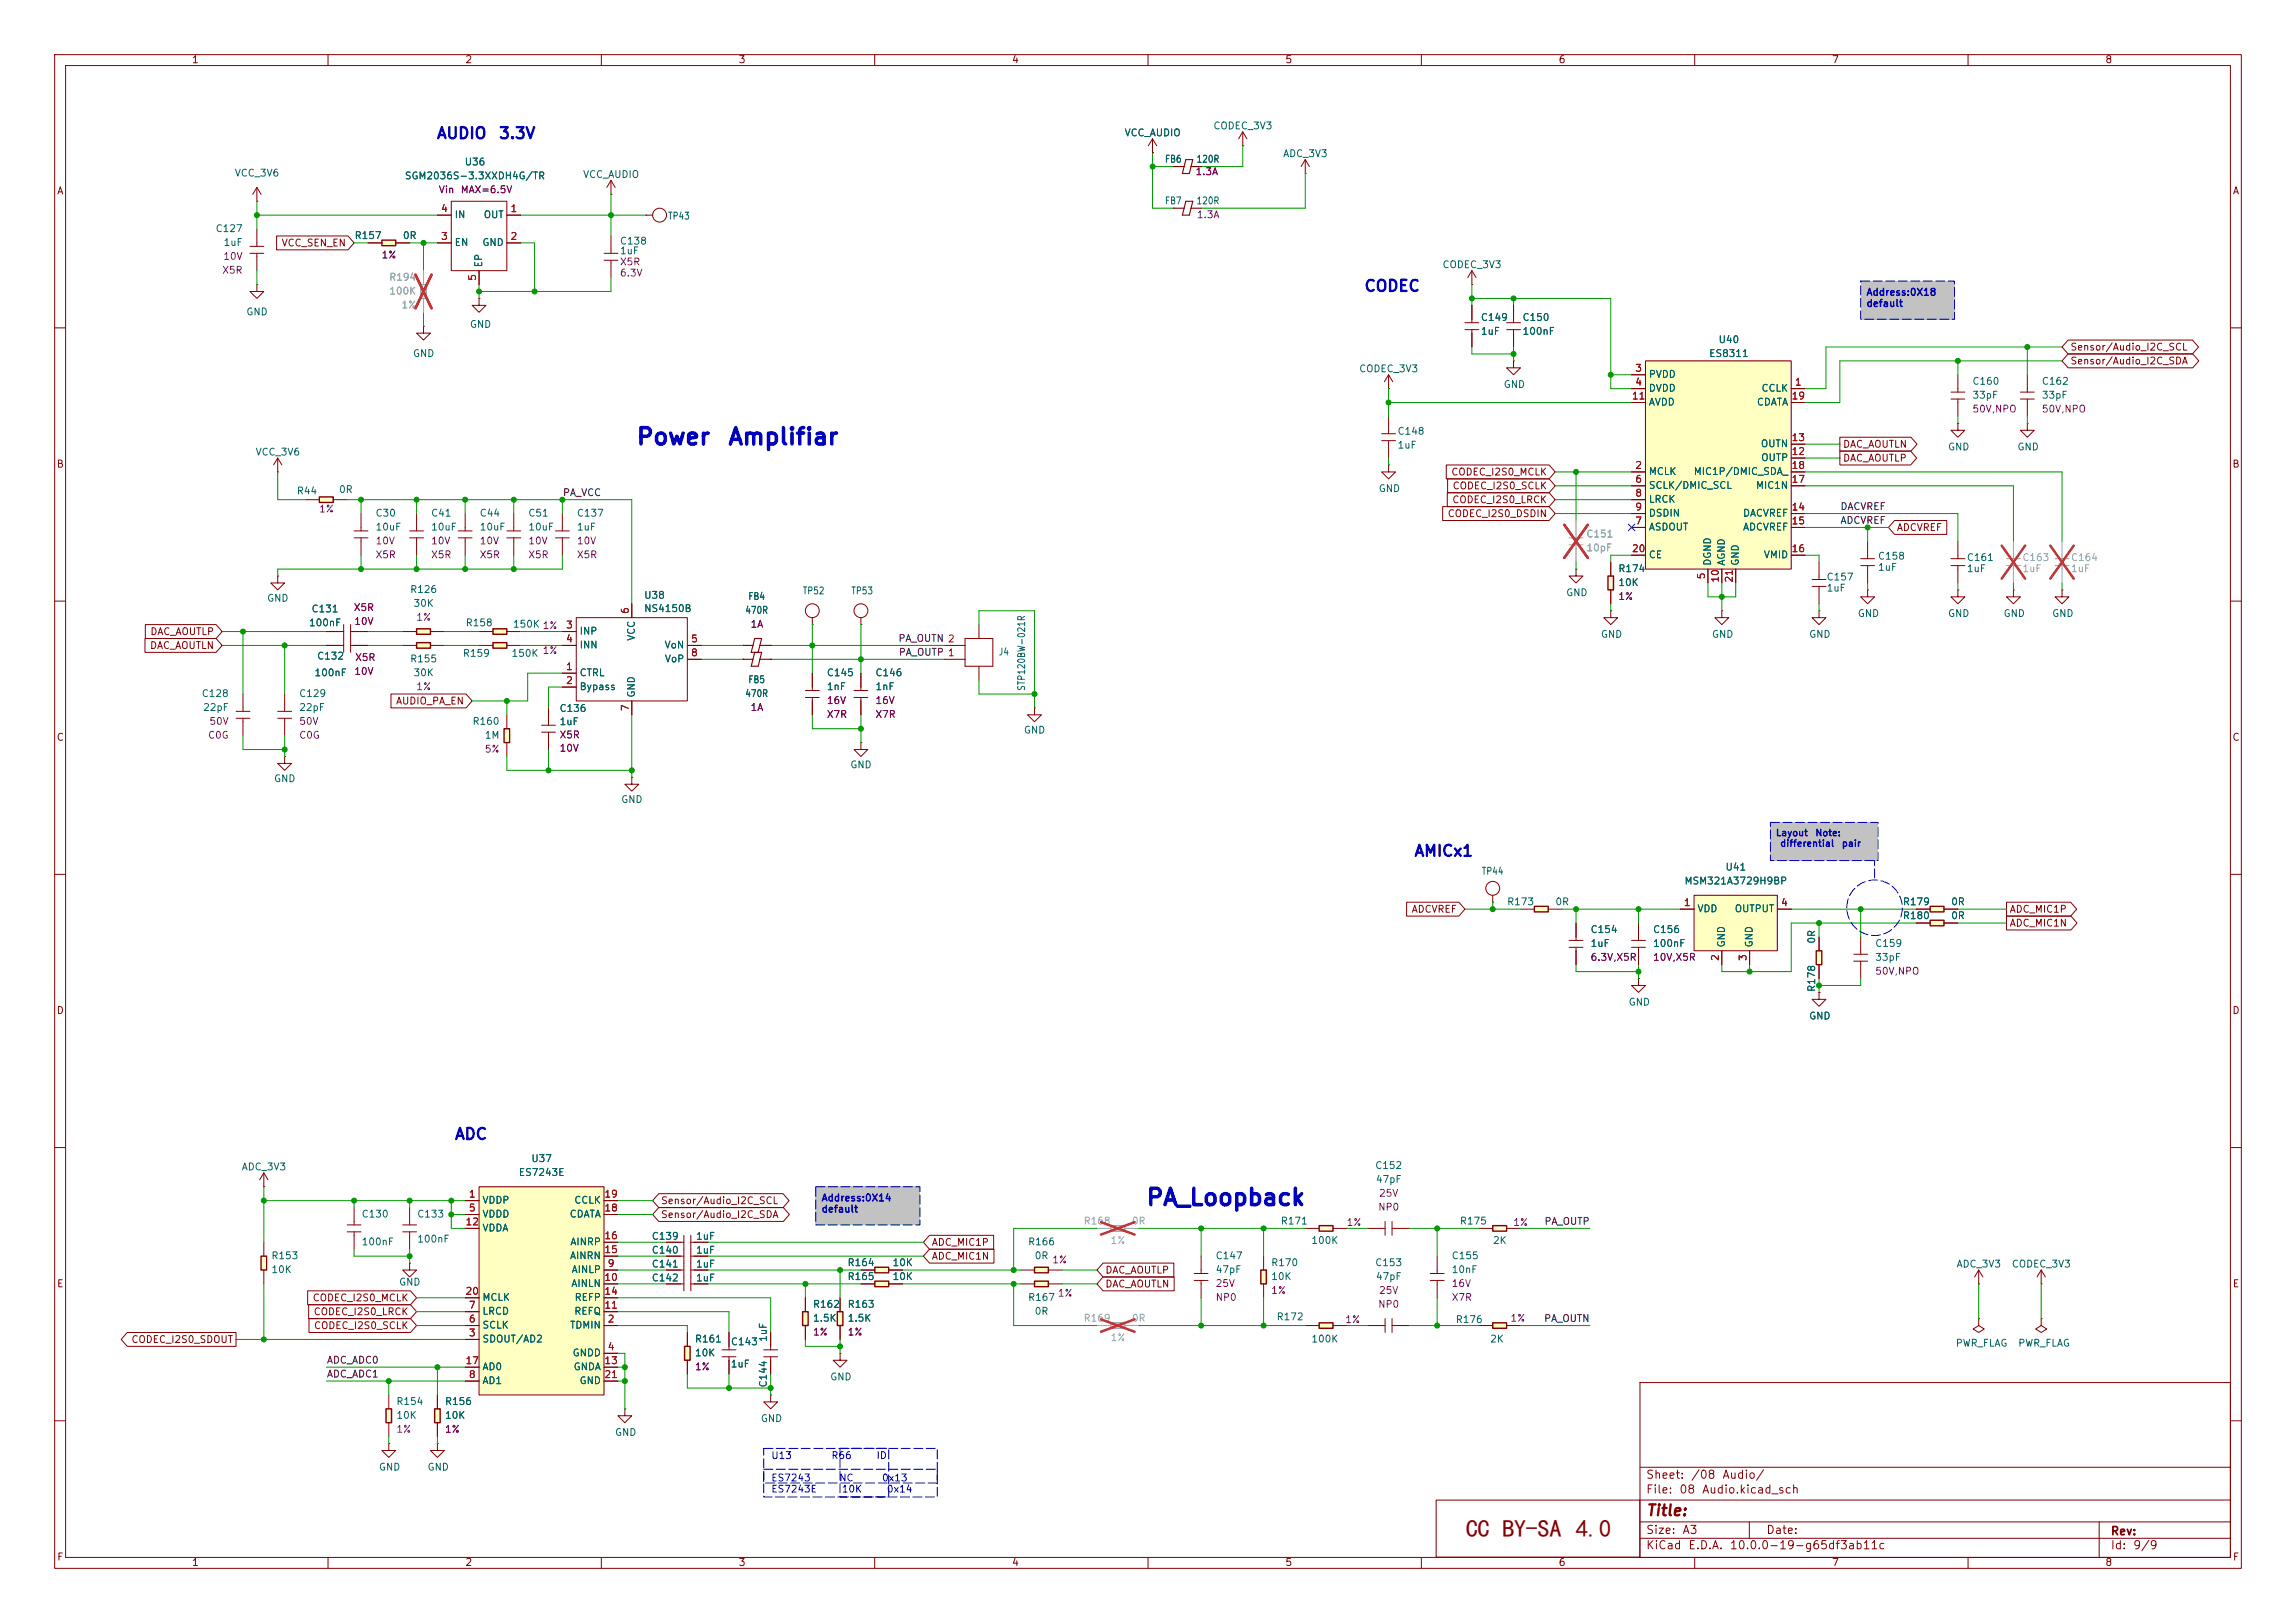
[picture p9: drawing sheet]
<svg xmlns="http://www.w3.org/2000/svg" width="420mm" height="297mm" viewBox="0 0 420 297" stroke-linecap="round" stroke-linejoin="round" font-family="sans-serif">
<defs><g id="words">
<text font-size="4.5" fill="#840000" x="268.1" y="281.3">CC BY-SA 4.0</text>
<g font-size="3" fill="#0000c2">
<text x="116.2" y="82.2">Power</text>
<text x="133" y="82.2">Amplifiar</text>
<text x="209.5" y="221.4">PA_Loopback</text>
</g>
<g font-size="2" fill="#0000c2">
<text x="79.8" y="25.9">AUDIO</text>
<text x="91.1" y="25.9">3.3V</text>
<text x="249.4" y="53.9">CODEC</text>
<text x="258.6" y="157.2">AMICx1</text>
<text x="83.1" y="209">ADC</text>
</g>
<text font-size="2" fill="#840000" x="301" y="277.9">Title:</text>
<g font-size="1.5" fill="#840000">
<text x="301" y="273.7">File:</text>
<text x="301" y="271">Sheet:</text>
<text x="307.1" y="273.7">08</text>
<text x="309.2" y="271">/08</text>
<text x="311.2" y="273.7">Audio.kicad_sch</text>
<text x="314.9" y="271">Audio/</text>
<text x="301" y="281.1">Size:</text>
<text x="307.6" y="281.1">A3</text>
<text x="323" y="281.1">Date:</text>
<text x="386" y="281.3">Rev:</text>
<text x="301" y="283.9">KiCad</text>
<text x="308.7" y="283.9">E.D.A.</text>
<text x="316.3" y="283.9">10.0.0-19-g65df3ab11c</text>
<text x="386" y="283.9">Id:</text>
<text x="390.1" y="283.9">9/9</text>
</g>
<g font-size="1.3" fill="#840000">
<text x="35" y="11.9">1</text>
<text x="85" y="11.9">2</text>
<text x="135" y="11.9">3</text>
<text x="185" y="11.9">4</text>
<text x="235" y="11.9">5</text>
<text x="285" y="11.9">6</text>
<text x="335" y="11.9">7</text>
<text x="385" y="11.9">8</text>
<text x="10.3" y="35.9">A</text>
<text x="408.3" y="35.9">A</text>
<text x="51.4" y="45.4">VCC_SEN_EN</text>
<text x="378.6" y="64.5">Sensor/Audio_I2C_SCL</text>
<text x="378.6" y="67">Sensor/Audio_I2C_SDA</text>
<text x="337" y="82.2">DAC_AOUTLN</text>
<text x="10.3" y="85.9">B</text>
<text x="265.4" y="87.3">CODEC_I2S0_MCLK</text>
<text x="265.6" y="89.9">CODEC_I2S0_SCLK</text>
<text x="337" y="84.8">DAC_AOUTLP</text>
<text x="408.2" y="85.9">B</text>
<text x="264.7" y="94.9">CODEC_I2S0_DSDIN</text>
<text x="265.6" y="92.4">CODEC_I2S0_LRCK</text>
<text x="346.9" y="97.5">ADCVREF</text>
<text x="27.3" y="119.1">DAC_AOUTLN</text>
<text x="27.4" y="116.5">DAC_AOUTLP</text>
<text x="72.3" y="129.2">AUDIO_PA_EN</text>
<text x="10.3" y="135.9">C</text>
<text x="408.2" y="135.9">C</text>
<text x="258.1" y="167.3">ADCVREF</text>
<text x="367.5" y="167.3">ADC_MIC1P</text>
<text x="367.5" y="169.9">ADC_MIC1N</text>
<text x="10.3" y="185.9">D</text>
<text x="408.2" y="185.9">D</text>
<text x="120.8" y="220.7">Sensor/Audio_I2C_SCL</text>
<text x="120.8" y="223.2">Sensor/Audio_I2C_SDA</text>
<text x="170.3" y="228.3">ADC_MIC1P</text>
<text x="170.3" y="230.8">ADC_MIC1N</text>
<text x="202.1" y="233.4">DAC_AOUTLP</text>
<text x="10.3" y="235.9">E</text>
<text x="57.1" y="238.4">CODEC_I2S0_MCLK</text>
<text x="202.1" y="235.9">DAC_AOUTLN</text>
<text x="408.3" y="235.9">E</text>
<text x="57.3" y="241">CODEC_I2S0_LRCK</text>
<text x="57.3" y="243.5">CODEC_I2S0_SCLK</text>
<text x="23.9" y="246.1">CODEC_I2S0_SDOUT</text>
<text x="10.3" y="285.9">F</text>
<text x="35" y="286.9">1</text>
<text x="85" y="286.9">2</text>
<text x="135" y="286.9">3</text>
<text x="185" y="286.9">4</text>
<text x="235" y="286.9">5</text>
<text x="285" y="286.9">6</text>
<text x="335" y="286.9">7</text>
<text x="385" y="286.9">8</text>
<text x="408.3" y="285.9">F</text>
</g>
<g font-size="1.3" fill="#006464">
<text x="221.8" y="24">CODEC_3V3</text>
<text x="205.6" y="25.2">VCC_AUDIO</text>
<text x="234.6" y="29.1">ADC_3V3</text>
<text x="42.8" y="32.6">VCC_3V6</text>
<text x="73.9" y="33.1">SGM2036S-3.3XXDH4G/TR</text>
<text x="84.9" y="30.6">U36</text>
<text x="106.5" y="32.9">VCC_AUDIO</text>
<text x="213" y="30.1">FB6</text>
<text x="218.8" y="30.1">120R</text>
<text x="83.1" y="40.2">IN</text>
<text x="88.4" y="40.2">OUT</text>
<text x="122.1" y="40.5">TP43</text>
<text x="213" y="37.7">FB7</text>
<text x="218.8" y="37.7">120R</text>
<text x="39.3" y="42.8">C127</text>
<text x="40.8" y="45.3">1uF</text>
<text x="64.8" y="44">R157</text>
<text x="73.6" y="44">0R</text>
<text x="83.1" y="45.3">EN</text>
<text x="88.1" y="45.3">GND</text>
<text x="113.3" y="45.1">C138</text>
<text x="113.3" y="46.8">1uF</text>
<text x="88.5" y="49" transform="rotate(-90 88.5 49)">EP</text>
<text x="263.8" y="49.4">CODEC_3V3</text>
<text x="45" y="58">GND</text>
<text x="270.8" y="59">C149</text>
<text x="278.4" y="59">C150</text>
<text x="75.4" y="65.6">GND</text>
<text x="85.8" y="60.3">GND</text>
<text x="270.8" y="61.6">1uF</text>
<text x="278.4" y="61.6">100nF</text>
<text x="312.5" y="65.6">ES8311</text>
<text x="314.3" y="63.1">U40</text>
<text x="248.5" y="68.4">CODEC_3V3</text>
<text x="275" y="71.3">GND</text>
<text x="301.5" y="69.4">PVDD</text>
<text x="301.5" y="72">DVDD</text>
<text x="322.1" y="72">CCLK</text>
<text x="360.7" y="70.7">C160</text>
<text x="373.4" y="70.7">C162</text>
<text x="301.5" y="74.5">AVDD</text>
<text x="321.3" y="74.5">CDATA</text>
<text x="360.7" y="73.3">33pF</text>
<text x="373.4" y="73.3">33pF</text>
<text x="46.6" y="83.7">VCC_3V6</text>
<text x="255.5" y="79.9">C148</text>
<text x="255.5" y="82.4">1uF</text>
<text x="322" y="82.1">OUTN</text>
<text x="356.2" y="82.7">GND</text>
<text x="368.9" y="82.7">GND</text>
<text x="301.5" y="87.2">MCLK</text>
<text x="301.5" y="89.8">SCLK/DMIC_SCL</text>
<text x="309.7" y="87.2">MIC1P/DMIC_SDA_</text>
<text x="321.1" y="89.8">MIC1N</text>
<text x="322.1" y="84.7">OUTP</text>
<text x="54.2" y="90.8">R44</text>
<text x="61.9" y="90.5">0R</text>
<text x="68.6" y="94.8">C30</text>
<text x="78.7" y="94.8">C41</text>
<text x="87.6" y="94.8">C44</text>
<text x="96.5" y="94.8">C51</text>
<text x="105.4" y="94.8">C137</text>
<text x="252.1" y="90.3">GND</text>
<text x="301.5" y="92.3">LRCK</text>
<text x="301.5" y="94.8">DSDIN</text>
<text x="318.7" y="94.8">DACVREF</text>
<text x="68.6" y="97.4">10uF</text>
<text x="78.7" y="97.4">10uF</text>
<text x="87.6" y="97.4">10uF</text>
<text x="96.5" y="97.4">10uF</text>
<text x="105.4" y="97.4">1uF</text>
<text x="301.5" y="97.4">ASDOUT</text>
<text x="318.7" y="97.4">ADCVREF</text>
<text x="295.9" y="105">R174</text>
<text x="295.9" y="107.5">10K</text>
<text x="301.5" y="102.5">CE</text>
<text x="313.3" y="103.6" transform="rotate(-90 313.3 103.6)">DGND</text>
<text x="315.8" y="103.6" transform="rotate(-90 315.8 103.6)">AGND</text>
<text x="318.4" y="103.6" transform="rotate(-90 318.4 103.6)">GND</text>
<text x="322.5" y="102.5">VMID</text>
<text x="334" y="106.5">C157</text>
<text x="343.4" y="102.7">C158</text>
<text x="343.4" y="104.7">1uF</text>
<text x="359.7" y="103">C161</text>
<text x="359.7" y="105">1uF</text>
<text x="48.8" y="110.4">GND</text>
<text x="56.9" y="112.4">C131</text>
<text x="74.9" y="108.8">R126</text>
<text x="75.5" y="111.4">30K</text>
<text x="117.7" y="109.9">U38</text>
<text x="117.7" y="112.3">NS4150B</text>
<text x="136.2" y="112.6">470R</text>
<text x="136.8" y="110.1">FB4</text>
<text x="146.7" y="109.1">TP52</text>
<text x="155.6" y="109.1">TP53</text>
<text x="286.4" y="109.4">GND</text>
<text x="334" y="108.6">1uF</text>
<text x="339.7" y="113.2">GND</text>
<text x="356.2" y="113.2">GND</text>
<text x="366.4" y="113.2">GND</text>
<text x="375.3" y="113.2">GND</text>
<text x="56.4" y="114.9">100nF</text>
<text x="85.1" y="114.9">R158</text>
<text x="93.7" y="115.2">150K 1%</text>
<text x="105.9" y="116.4">INP</text>
<text x="105.9" y="119">INN</text>
<text x="116.4" y="117.4" transform="rotate(-90 116.4 117.4)">VCC</text>
<text x="121.5" y="119">VoN</text>
<text x="292.7" y="117">GND</text>
<text x="313.1" y="117">GND</text>
<text x="330.8" y="117">GND</text>
<text x="57.4" y="124.1">100nF</text>
<text x="57.9" y="121">C132</text>
<text x="74.9" y="121.5">R155</text>
<text x="75.5" y="124.1">30K</text>
<text x="84.6" y="120.5">R159</text>
<text x="93.5" y="120.5">150K</text>
<text x="105.9" y="124.1">CTRL</text>
<text x="121.5" y="121.5">VoP</text>
<text x="136.8" y="125.3">FB5</text>
<text x="151.1" y="124.1">C145</text>
<text x="160" y="124.1">C146</text>
<text x="182.6" y="120.2">J4</text>
<text x="36.8" y="127.9">C128</text>
<text x="37" y="130.4">22pF</text>
<text x="54.6" y="127.9">C129</text>
<text x="54.6" y="130.4">22pF</text>
<text x="102.2" y="130.6">C136</text>
<text x="105.9" y="126.6">Bypass</text>
<text x="116.4" y="127.8" transform="rotate(-90 116.4 127.8)">GND</text>
<text x="136.2" y="127.9">470R</text>
<text x="151.1" y="126.6">1nF</text>
<text x="160" y="126.6">1nF</text>
<text x="187.8" y="126.5" transform="rotate(-90 187.8 126.5)">STP120BW-021R</text>
<text x="86.3" y="132.9">R160</text>
<text x="88.6" y="135.5">1M</text>
<text x="102.2" y="133">1uF</text>
<text x="187.2" y="134.5">GND</text>
<text x="50" y="143.4">GND</text>
<text x="155.4" y="140.9">GND</text>
<text x="113.5" y="147.2">GND</text>
<text x="271" y="160.4">TP44</text>
<text x="315.5" y="159.6">U41</text>
<text x="275.6" y="166">R173</text>
<text x="284.4" y="166">0R</text>
<text x="308" y="162.2">MSM321A3729H9BP</text>
<text x="310.4" y="167.2">VDD</text>
<text x="317.2" y="167.2">OUTPUT</text>
<text x="348" y="166">R179</text>
<text x="356.8" y="166">0R</text>
<text x="290.8" y="171">C154</text>
<text x="290.8" y="173.6">1uF</text>
<text x="302.3" y="171">C156</text>
<text x="302.3" y="173.6">100nF</text>
<text x="315.8" y="173.5" transform="rotate(-90 315.8 173.5)">GND</text>
<text x="320.9" y="173.5" transform="rotate(-90 320.9 173.5)">GND</text>
<text x="332.3" y="172.8" transform="rotate(-90 332.3 172.8)">0R</text>
<text x="342.9" y="173.6">C159</text>
<text x="348" y="168.5">R180</text>
<text x="356.8" y="168.5">0R</text>
<text x="342.9" y="176.1">33pF</text>
<text x="297.8" y="184.3">GND</text>
<text x="332.3" y="181.6" transform="rotate(-90 332.3 181.6)">R178</text>
<text x="330.8" y="186.9">GND</text>
<text x="44.1" y="214.5">ADC_3V3</text>
<text x="94.8" y="215.5">ES7243E</text>
<text x="97.1" y="213">U37</text>
<text x="251.4" y="214.2">C152</text>
<text x="88.1" y="220.6">VDDP</text>
<text x="104.9" y="220.6">CCLK</text>
<text x="251.6" y="216.8">47pF</text>
<text x="66" y="223.1">C130</text>
<text x="76.2" y="223.1">C133</text>
<text x="76.2" y="227.7">100nF</text>
<text x="88.1" y="223.1">VDDD</text>
<text x="88.1" y="225.7">VDDA</text>
<text x="104.1" y="223.1">CDATA</text>
<text x="119.1" y="227.2">C139</text>
<text x="127.2" y="227.2">1uF</text>
<text x="234.2" y="224.4">R171</text>
<text x="239.8" y="227.9">100K</text>
<text x="266.9" y="224.4">R175</text>
<text x="273" y="227.9">2K</text>
<text x="49.5" y="230.7">R153</text>
<text x="49.5" y="233.3">10K</text>
<text x="66" y="228.2">100nF</text>
<text x="104.2" y="230.7">AINRN</text>
<text x="104.2" y="228.2">AINRP</text>
<text x="104.5" y="233.3">AINLP</text>
<text x="119.1" y="232.3">C141</text>
<text x="119.1" y="229.7">C140</text>
<text x="127.2" y="232.3">1uF</text>
<text x="127.2" y="229.7">1uF</text>
<text x="154.9" y="232">R164</text>
<text x="163.2" y="232">10K</text>
<text x="187.9" y="228.2">R166</text>
<text x="189.2" y="230.7">0R</text>
<text x="222.3" y="230.7">C147</text>
<text x="222.3" y="233.3">47pF</text>
<text x="232.4" y="232">R170</text>
<text x="251.4" y="232">C153</text>
<text x="265.4" y="230.7">C155</text>
<text x="265.4" y="233.3">10nF</text>
<text x="357.8" y="232.3">ADC_3V3</text>
<text x="367.9" y="232.3">CODEC_3V3</text>
<text x="72.9" y="235.6">GND</text>
<text x="88.1" y="238.4">MCLK</text>
<text x="104.4" y="235.8">AINLN</text>
<text x="105" y="238.4">REFP</text>
<text x="119.1" y="234.8">C142</text>
<text x="127.2" y="234.8">1uF</text>
<text x="148.6" y="239.6">R162</text>
<text x="154.9" y="234.5">R165</text>
<text x="154.9" y="239.6">R163</text>
<text x="163.2" y="234.5">10K</text>
<text x="187.9" y="238.4">R167</text>
<text x="232.4" y="234.5">10K</text>
<text x="251.6" y="234.5">47pF</text>
<text x="88.1" y="246">SDOUT/AD2</text>
<text x="88.1" y="243.4">SCLK</text>
<text x="88.1" y="240.9">LRCD</text>
<text x="104.2" y="243.4">TDMIN</text>
<text x="104.9" y="240.9">REFQ</text>
<text x="127" y="246">R161</text>
<text x="140.6" y="245.7" transform="rotate(-90 140.6 245.7)">1uF</text>
<text x="148.6" y="242.2">1.5K</text>
<text x="154.9" y="242.2">1.5K</text>
<text x="189.2" y="240.9">0R</text>
<text x="233.4" y="241.9">R172</text>
<text x="239.8" y="246">100K</text>
<text x="266.2" y="242.4">R176</text>
<text x="272.5" y="246">2K</text>
<text x="88.1" y="251.1">AD0</text>
<text x="104.6" y="248.5">GNDD</text>
<text x="104.8" y="251.1">GNDA</text>
<text x="127" y="248.5">10K</text>
<text x="133.6" y="250.5">1uF</text>
<text x="133.6" y="246.5">C143</text>
<text x="357.6" y="246.7">PWR_FLAG</text>
<text x="369.1" y="246.7">PWR_FLAG</text>
<text x="72.4" y="257.4">R154</text>
<text x="81.3" y="257.4">R156</text>
<text x="88.1" y="253.6">AD1</text>
<text x="105.9" y="253.6">GND</text>
<text x="140.6" y="254" transform="rotate(-90 140.6 254)">C144</text>
<text x="151.8" y="252.9">GND</text>
<text x="72.4" y="259.9">10K</text>
<text x="81.3" y="259.9">10K</text>
<text x="112.4" y="263.1">GND</text>
<text x="139.1" y="260.5">GND</text>
<text x="69.2" y="269.4">GND</text>
<text x="78.1" y="269.4">GND</text>
</g>
<g font-size="1.3" fill="#840084">
<text x="80.1" y="35.7">Vin</text>
<text x="84.2" y="35.7">MAX=6.5V</text>
<text x="218.6" y="32.4">1.3A</text>
<text x="218.8" y="40.2">1.3A</text>
<text x="40.7" y="47.9">10V</text>
<text x="69.7" y="47.6">1%</text>
<text x="40.5" y="50.4">X5R</text>
<text x="113.3" y="48.9">X5R</text>
<text x="113.3" y="50.9">6.3V</text>
<text x="360.7" y="75.8">50V,NPO</text>
<text x="373.4" y="75.8">50V,NPO</text>
<text x="58.3" y="94.1">1%</text>
<text x="68.6" y="99.9">10V</text>
<text x="78.7" y="99.9">10V</text>
<text x="87.6" y="99.9">10V</text>
<text x="96.5" y="99.9">10V</text>
<text x="105.4" y="99.9">10V</text>
<text x="68.6" y="102.5">X5R</text>
<text x="78.7" y="102.5">X5R</text>
<text x="87.6" y="102.5">X5R</text>
<text x="96.5" y="102.5">X5R</text>
<text x="105.4" y="102.5">X5R</text>
<text x="64.6" y="112.1">X5R</text>
<text x="76" y="113.9">1%</text>
<text x="295.9" y="110.1">1%</text>
<text x="64.7" y="114.7">10V</text>
<text x="99.2" y="120">1%</text>
<text x="137.2" y="115.2">1A</text>
<text x="64.7" y="123.8">10V</text>
<text x="64.9" y="121.3">X5R</text>
<text x="76" y="126.6">1%</text>
<text x="137.2" y="130.4">1A</text>
<text x="151.1" y="129.1">16V</text>
<text x="151.1" y="131.7">X7R</text>
<text x="160" y="129.1">16V</text>
<text x="160" y="131.7">X7R</text>
<text x="37.9" y="135.5">C0G</text>
<text x="38.2" y="132.9">50V</text>
<text x="54.6" y="135.5">C0G</text>
<text x="54.6" y="132.9">50V</text>
<text x="102.2" y="135.4">X5R</text>
<text x="102.2" y="137.8">10V</text>
<text x="88.6" y="138">5%</text>
<text x="290.8" y="176.1">6.3V,X5R</text>
<text x="302.3" y="176.1">10V,X5R</text>
<text x="342.9" y="178.7">50V,NPO</text>
<text x="252" y="221.8">NP0</text>
<text x="252.1" y="219.3">25V</text>
<text x="246.2" y="224.6">1%</text>
<text x="276.7" y="224.6">1%</text>
<text x="192.4" y="231.5">1%</text>
<text x="193.4" y="237.6">1%</text>
<text x="222.3" y="235.8">25V</text>
<text x="222.3" y="238.4">NP0</text>
<text x="232.4" y="237.1">1%</text>
<text x="252" y="239.6">NP0</text>
<text x="252.1" y="237.1">25V</text>
<text x="265.4" y="235.8">16V</text>
<text x="265.4" y="238.4">X7R</text>
<text x="148.6" y="244.7">1%</text>
<text x="154.9" y="244.7">1%</text>
<text x="246" y="242.4">1%</text>
<text x="276.2" y="242.2">1%</text>
<text x="127" y="251.1">1%</text>
<text x="72.4" y="262.5">1%</text>
<text x="81.3" y="262.5">1%</text>
</g>
<g font-size="1.3" fill="#a90000">
<text x="80.6" y="39.1">4</text>
<text x="93.3" y="39.1">1</text>
<text x="80.6" y="44.2">3</text>
<text x="93.3" y="44.2">2</text>
<text x="87.4" y="51.5" transform="rotate(-90 87.4 51.5)">5</text>
<text x="299" y="68.3">3</text>
<text x="299" y="70.9">4</text>
<text x="328.2" y="70.9">1</text>
<text x="298.4" y="73.4">11</text>
<text x="327.6" y="73.4">19</text>
<text x="327.6" y="83.6">12</text>
<text x="327.6" y="81">13</text>
<text x="299" y="86.1">2</text>
<text x="299" y="88.6">6</text>
<text x="327.6" y="88.6">17</text>
<text x="327.6" y="86.1">18</text>
<text x="299" y="91.2">8</text>
<text x="299" y="93.7">9</text>
<text x="327.6" y="93.7">14</text>
<text x="298.4" y="101.3">20</text>
<text x="299" y="96.3">7</text>
<text x="327.6" y="96.3">15</text>
<text x="327.6" y="101.3">16</text>
<text x="312.2" y="106.1" transform="rotate(-90 312.2 106.1)">5</text>
<text x="314.7" y="106.7" transform="rotate(-90 314.7 106.7)">10</text>
<text x="317.2" y="106.7" transform="rotate(-90 317.2 106.7)">21</text>
<text x="115.3" y="112.5" transform="rotate(-90 115.3 112.5)">6</text>
<text x="103.4" y="115.3">3</text>
<text x="103.4" y="117.9">4</text>
<text x="126.3" y="117.9">5</text>
<text x="103.4" y="122.9">1</text>
<text x="103.4" y="125.5">2</text>
<text x="126.3" y="120.4">8</text>
<text x="115.3" y="130.2" transform="rotate(-90 115.3 130.2)">7</text>
<text x="307.9" y="166.1">1</text>
<text x="325.7" y="166.1">4</text>
<text x="314.7" y="176" transform="rotate(-90 314.7 176)">2</text>
<text x="319.8" y="176" transform="rotate(-90 319.8 176)">3</text>
<text x="85.7" y="219.5">1</text>
<text x="85.7" y="222">5</text>
<text x="110.4" y="222">18</text>
<text x="110.4" y="219.5">19</text>
<text x="85" y="224.5">12</text>
<text x="110.4" y="227.1">16</text>
<text x="110.4" y="229.6">15</text>
<text x="111.1" y="232.2">9</text>
<text x="85" y="237.2">20</text>
<text x="85.7" y="239.8">7</text>
<text x="110.4" y="234.7">10</text>
<text x="110.4" y="239.8">11</text>
<text x="110.4" y="237.2">14</text>
<text x="85.7" y="244.9">3</text>
<text x="85.7" y="242.3">6</text>
<text x="111.1" y="242.3">2</text>
<text x="85" y="249.9">17</text>
<text x="110.4" y="249.9">13</text>
<text x="111.1" y="247.4">4</text>
<text x="85.7" y="252.5">8</text>
<text x="110.4" y="252.5">21</text>
</g>
<g font-size="1.3" fill="#989898">
<text x="71.1" y="51.7">R194</text>
<text x="71.1" y="54.2">100K</text>
<text x="290.1" y="98.7">C151</text>
<text x="290.1" y="101.2">10pF</text>
<text x="369.8" y="103">C163</text>
<text x="369.8" y="105">1uF</text>
<text x="378.7" y="103">C164</text>
<text x="378.7" y="105">1uF</text>
<text x="198.1" y="224.4">R168</text>
<text x="206.9" y="224.4">0R</text>
<text x="198.1" y="242.2">R169</text>
<text x="206.9" y="242.2">0R</text>
</g>
<g font-size="1.3" fill="#a1a1a1">
<text x="73.3" y="56.7">1%</text>
<text x="203" y="227.9">1%</text>
<text x="203" y="245.7">1%</text>
</g>
<g font-size="1.3" fill="#0000c2">
<text x="341.3" y="54.4">Address:0X18</text>
<text x="341.3" y="56.5">default</text>
<text x="150.2" y="220.2">Address:0X14</text>
<text x="150.2" y="222.2">default</text>
<text x="141" y="267.3">U13</text>
<text x="152" y="267.3">R66</text>
<text x="160.2" y="267.3">ID</text>
<text x="141" y="271.4">ES7243</text>
<text x="141" y="273.4">ES7243E</text>
<text x="153.4" y="271.4">NC</text>
<text x="153.9" y="273.4">10K</text>
<text x="161.2" y="271.4">0x13</text>
<text x="162.1" y="273.4">0x14</text>
</g>
<g font-size="1.3" fill="#0f0f0f">
<text x="102.9" y="91.1">PA_VCC</text>
<text x="336.5" y="93.6">DACVREF</text>
<text x="336.5" y="96.2">ADCVREF</text>
<text x="164.2" y="117.8">PA_OUTN 2</text>
<text x="164.3" y="120.3">PA_OUTP 1</text>
<text x="282.4" y="224.4">PA_OUTP</text>
<text x="282.3" y="242.2">PA_OUTN</text>
<text x="59.7" y="249.8">ADC_ADC0</text>
<text x="59.7" y="252.4">ADC_ADC1</text>
</g>
<g font-size="1.2" fill="#0000c2">
<text x="324.7" y="153.3">Layout</text>
<text x="325.5" y="155.2">differential</text>
<text x="332" y="153.3">Note:</text>
<text x="336.8" y="155.2">pair</text>
</g>
</g></defs>
<g fill="none" stroke="#840000" stroke-width=".18">
<path d="M10 10h400v277h-400zM12 12h396v273h-396zM60 10v2M110 10v2M160 10v2M210 10v2M260 10v2M310 10v2M360 10v2M10 60h2M408 60h2M10 110h2"/>
<path d="M408 110h2M10 160h2M408 160h2M10 210h2M408 210h2M300 253h108v32h-108zM10 260h2M300 278.5h108M300 274.5h108M300 268.5h108M320 278.5v3M384 278.5v6.5"/>
<path d="M408 260h2M60 285v2M110 285v2M160 285v2M210 285v2M260 285v2M300 281.5h108M310 285v2M360 285v2"/>
</g>
<g fill="#c2c2c2">
<path d="M340.4 51.4h17.1v7h-17.1z"/>
<path d="M323.8 150.5h19.7v7h-19.7z"/>
<path d="M149.2 217.2h19.1v7h-19.1z"/>
</g>
<path d="M47 36.8h.1M47 34.3l-.8 1.3M47 34.3l.8 1.3M47 34.3v2.5" fill="none" stroke="#840000" stroke-width=".18"/>
<path d="M301 66h26.7v38.1h-26.7z" fill="#ffffc2"/>
<g fill="none" stroke="#840000" stroke-width=".18">
<path d="M298.4 71.1h2.6M298.4 68.6h2.6M298.4 73.7h2.6M301 66h26.7v38.1h-26.7zM327.7 71.1h2.5M327.7 73.7h2.5M298.4 86.4h2.6M298.4 88.9h2.6M298.4 96.5h2.6M298.4 91.4h2.6M298.4 94h2.6M327.7 86.4h2.5"/>
<path d="M327.7 88.9h2.5M327.7 96.5h2.5M327.7 94h2.5M327.7 83.8h2.5M327.7 81.3h2.5M298.4 101.6h2.6M312.4 104.1v2.6M315 104.1v2.6M317.5 104.1v2.6M327.7 101.6h2.5"/>
</g>
<path d="M160 234.4h2.6v1.1h-2.6z" fill="#ffffc2"/>
<path d="M160 234.4h2.6v1.1h-2.6z" fill="none" stroke="#840000" stroke-width=".25"/>
<path d="M157.5 234.9h2.5M162.6 234.9h2.5" fill="none" stroke="#840000" stroke-width=".18"/>
<path d="M90.2 115.1h2.5v1h-2.5z" fill="#ffffc2"/>
<path d="M90.2 115.1h2.5v1h-2.5z" fill="none" stroke="#840000" stroke-width=".25"/>
<path d="M87.6 115.6h2.6M92.7 115.6h2.5" fill="none" stroke="#840000" stroke-width=".18"/>
<path d="M189.2 231.9h2.6v1h-2.6z" fill="#ffffc2"/>
<path d="M189.2 231.9h2.6v1h-2.6z" fill="none" stroke="#840000" stroke-width=".25"/>
<path d="M186.7 232.4h2.5M191.8 232.4h2.5" fill="none" stroke="#840000" stroke-width=".18"/>
<path d="M92.2 133.4h1v2.5h-1z" fill="#ffffc2"/>
<path d="M92.2 133.4h1v2.5h-1z" fill="none" stroke="#840000" stroke-width=".25"/>
<path d="M92.7 130.8v2.6M92.7 135.9v2.5" fill="none" stroke="#840000" stroke-width=".18"/>
<path d="M153.2 240h1v2.6h-1z" fill="#ffffc2"/>
<path d="M153.2 240h1v2.6h-1z" fill="none" stroke="#840000" stroke-width=".25"/>
<path d="M172.7 118.1h3.8M176.5 116.8h5.1v5.1h-5.1zM179.1 114.3v2.5M172.7 120.7h3.8M179.1 121.9v2.6M189.2 129.5v1.3h1.3l-1.3 1.3-1.2-1.3h1.2M189.2 129.5h.1M153.7 237.5v2.5M153.7 242.6v2.5" fill="none" stroke="#840000" stroke-width=".18"/>
<path d="M189.2 234.4h2.6v1.1h-2.6z" fill="#ffffc2"/>
<path d="M189.2 234.4h2.6v1.1h-2.6z" fill="none" stroke="#840000" stroke-width=".25"/>
<path d="M186.7 234.9h2.5M191.8 234.9h2.5" fill="none" stroke="#840000" stroke-width=".18"/>
<path d="M90.2 117.6h2.5v1h-2.5z" fill="#ffffc2"/>
<path d="M90.2 117.6h2.5v1h-2.5z" fill="none" stroke="#840000" stroke-width=".25"/>
<path d="M87.6 118.1h2.6M92.7 118.1h2.5M135.9 120.7h.1M141 120.7h.1" fill="none" stroke="#840000" stroke-width=".18"/>
<path d="M287 98.4h2.6M287 99.7h2.6M288.3 95.3v3.1M288.3 99.7v3.2" fill="none" stroke="#a1a1a1" stroke-width=".18"/>
<path d="M286.1 96l4.3 6.1M290.4 96l-4.3 6.1" fill="none" stroke="#e12e31" stroke-width=".46"/>
<path d="M138 119.4h1.3l-.6 2.5h-1.3zM135.9 120.7h1.8M139 120.7h2" fill="none" stroke="#840000" stroke-width=".2"/>
<path d="M87.6 217.2h22.9v38.1h-22.9z" fill="#ffffc2"/>
<g fill="none" stroke="#840000" stroke-width=".18">
<path d="M288.3 104.1v1.3h1.3l-1.3 1.3-1.3-1.3h1.3M288.3 104.1h.1M43.2 130.2h2.5M43.2 131.4h2.5M44.4 127v3.2M44.4 131.4v3.2M85.1 219.7h2.5M87.6 217.2h22.9v38.1h-22.9zM110.5 219.7h2.5M85.1 222.2h2.5M85.1 224.8h2.5M85.1 237.5h2.5"/>
<path d="M110.5 222.2h2.5M110.5 232.4h2.5M110.5 234.9h2.5M110.5 237.5h2.5M110.5 229.9h2.5M110.5 227.3h2.5M250.2 224.8h3.2M253.4 223.5v2.6M254.6 224.8h3.2M254.6 223.5v2.6M85.1 242.6h2.5M85.1 245.1h2.5"/>
<path d="M85.1 240h2.5M85.1 252.7h2.5M85.1 250.2h2.5M110.5 242.6h2.5M110.5 247.6h2.5M110.5 240h2.5M110.5 252.7h2.5M110.5 250.2h2.5M114.3 257.8v1.3h1.3l-1.3 1.2-1.3-1.2h1.3M114.3 257.8h.1"/>
</g>
<path d="M125.2 246.4h1v2.5h-1z" fill="#ffffc2"/>
<path d="M125.2 246.4h1v2.5h-1z" fill="none" stroke="#840000" stroke-width=".25"/>
<g fill="none" stroke="#840000" stroke-width=".18">
<path d="M118.1 39.4h.1M118.1 39.4h1.3M110.5 46.4h2.5M110.5 47.6h2.5M111.8 43.2v3.2M111.8 47.6v3.2M254 85.1v1.3h1.3l-1.3 1.2-1.3-1.2h1.3M254 85.1h.1M135.9 118.1h.1M141 118.1h.1M148.6 114.3h.1M148.6 113v1.3"/>
<path d="M157.5 114.3h.1M157.5 113v1.3M294.6 111.8v1.2h1.3l-1.3 1.3-1.2-1.3h1.2M294.6 111.8h.1M125.7 243.8v2.6M125.7 248.9v2.6"/>
<circle cx="120.7" cy="39.4" r="1.27"/>
<circle cx="148.6" cy="111.8" r="1.27"/>
<circle cx="157.5" cy="111.8" r="1.27"/>
</g>
<path d="M135.9 118.1h1.8M138 116.8h1.3l-.6 2.6h-1.3zM139 118.1h2" fill="none" stroke="#840000" stroke-width=".2"/>
<path d="M294.1 105.4h1v2.6h-1z" fill="#ffffc2"/>
<path d="M294.1 105.4h1v2.6h-1z" fill="none" stroke="#840000" stroke-width=".25"/>
<path d="M252.7 79.4h2.6M254 76.2v3.2M252.7 80.6h2.6M254 80.6v3.2M294.6 102.9v2.5M294.6 108v2.5" fill="none" stroke="#840000" stroke-width=".18"/>
<path d="M273 242.1h2.6v1h-2.6z" fill="#ffffc2"/>
<path d="M273 242.1h2.6v1h-2.6z" fill="none" stroke="#840000" stroke-width=".25"/>
<path d="M80 39.4h2.5M82.5 36.8h10.2v12.7h-10.2zM92.7 39.4h2.5M80 44.5h2.5M87.6 49.5v2.6M92.7 44.5h2.5M83.8 97.2h2.6M83.8 98.4h2.6M85.1 94v3.2M85.1 98.4v3.2M270.5 242.6h2.5M275.6 242.6h2.5" fill="none" stroke="#840000" stroke-width=".18"/>
<path d="M273 224.3h2.6v1h-2.6z" fill="#ffffc2"/>
<path d="M273 224.3h2.6v1h-2.6z" fill="none" stroke="#840000" stroke-width=".25"/>
<path d="M270.5 224.8h2.5M275.6 224.8h2.5" fill="none" stroke="#840000" stroke-width=".18"/>
<path d="M79.5 257.8h1v2.5h-1z" fill="#ffffc2"/>
<path d="M79.5 257.8h1v2.5h-1z" fill="none" stroke="#840000" stroke-width=".25"/>
<g fill="none" stroke="#840000" stroke-width=".18">
<path d="M111.8 35.6h.1M111.8 33l-.8 1.3M111.8 33l.7 1.3M111.8 33v2.6M268 59.1h2.5M269.2 55.9v3.2M275.6 59.1h2.5M276.9 55.9v3.2M268 60.3h2.5M269.2 60.3v3.2M275.6 60.3h2.5M276.9 60.3v3.2"/>
<path d="M74.9 97.2h2.6M74.9 98.4h2.6M76.2 94v3.2M76.2 98.4v3.2M101.6 97.2h2.5M101.6 98.4h2.5M102.9 94v3.2M102.9 98.4v3.2M121.9 234.9h3.2M125.1 233.7v2.5M126.4 233.7v2.5M126.4 234.9h3.1"/>
<path d="M261.6 233h2.6M261.6 234.3h2.6M262.9 229.9v3.1M262.9 234.3v3.2M80 255.3v2.5M80 260.3v2.6"/>
</g>
<path d="M280.7 165.9h2.5v1h-2.5z" fill="#ffffc2"/>
<path d="M280.7 165.9h2.5v1h-2.5z" fill="none" stroke="#840000" stroke-width=".25"/>
<g fill="none" stroke="#840000" stroke-width=".18">
<path d="M276.9 66v1.3h1.2l-1.2 1.3-1.3-1.3h1.3M276.9 66h.1M92.7 97.2h2.5M92.7 98.4h2.5M94 94v3.2M94 98.4v3.2M278.1 166.4h2.6M283.2 166.4h2.5M121.9 232.4h3.2M121.9 227.3h3.2M125.1 226.1v2.5M125.1 231.1v2.6"/>
<path d="M126.4 226.1v2.5M126.4 231.1v2.6M126.4 232.4h3.1M126.4 227.3h3.1"/>
</g>
<path d="M353.1 165.9h2.5v1h-2.5z" fill="#ffffc2"/>
<path d="M353.1 165.9h2.5v1h-2.5z" fill="none" stroke="#840000" stroke-width=".25"/>
<g fill="none" stroke="#840000" stroke-width=".18">
<path d="M315 111.8v1.2h1.2l-1.2 1.3-1.3-1.3h1.3M315 111.8h.1M350.5 166.4h2.6M355.6 166.4h2.5M121.9 229.9h3.2M125.1 228.6v2.5M126.4 228.6v2.5M126.4 229.9h3.1M139.7 248.3h2.5M139.7 247h2.5M141 243.8v3.2M141 248.3v3.2"/>
<path d="M153.7 247.6v1.3h1.2l-1.2 1.3-1.3-1.3h1.3M153.7 247.6h.1M250.2 242.6h3.2M253.4 241.3v2.5M254.6 241.3v2.5M254.6 242.6h3.2"/>
</g>
<path d="M76.2 117.6h2.5v1h-2.5z" fill="#ffffc2"/>
<path d="M76.2 117.6h2.5v1h-2.5z" fill="none" stroke="#840000" stroke-width=".25"/>
<path d="M50.8 86.4h.1M50.8 83.8l-.8 1.3M50.8 83.8l.8 1.3M50.8 83.8v2.6M73.7 118.1h2.5M78.7 118.1h2.6" fill="none" stroke="#840000" stroke-width=".18"/>
<path d="M58.4 90.9h2.6v1h-2.6z" fill="#ffffc2"/>
<path d="M58.4 90.9h2.6v1h-2.6z" fill="none" stroke="#840000" stroke-width=".25"/>
<path d="M55.9 91.4h2.5M61 91.4h2.5M64.8 97.2h2.5M64.8 98.4h2.5M66 94v3.2M66 98.4v3.2" fill="none" stroke="#840000" stroke-width=".18"/>
<path d="M76.2 115.1h2.5v1h-2.5z" fill="#ffffc2"/>
<path d="M76.2 115.1h2.5v1h-2.5z" fill="none" stroke="#840000" stroke-width=".25"/>
<g fill="none" stroke="#840000" stroke-width=".18">
<path d="M45.7 45.1h2.6M45.7 46.4h2.6M47 52.1v1.2h1.3l-1.3 1.3-1.3-1.3h1.3M47 52.1h.1M47 41.9v3.2M47 46.4v3.1M73.7 115.6h2.5M78.7 115.6h2.6M331.5 107.3h2.5M331.5 106h2.5M332.7 102.9v3.1M332.7 107.3v3.2"/>
<path d="M273 165.1h.1M273 163.8v1.3"/>
<circle cx="273.1" cy="162.6" r="1.27"/>
</g>
<path d="M309.9 163.8h15.2v10.2h-15.2z" fill="#ffffc2"/>
<g fill="none" stroke="#840000" stroke-width=".18">
<path d="M99.1 134h2.5M99.1 132.7h2.5M100.3 129.5v3.2M100.3 134v3.2M298.4 172.1h2.6M298.4 173.4h2.6M299.7 168.9v3.2M299.7 173.4v3.1M307.3 166.4h2.6M309.9 163.8h15.2v10.2h-15.2zM315 174v2.5M320 174v2.5"/>
<path d="M325.1 166.4h2.6"/>
</g>
<path d="M241.3 242.1h2.5v1h-2.5z" fill="#ffffc2"/>
<path d="M241.3 242.1h2.5v1h-2.5z" fill="none" stroke="#840000" stroke-width=".25"/>
<path d="M102.9 115.6h2.5M102.9 118.1h2.5M105.4 113h20.3v15.3h-20.3zM115.6 110.5v2.5M125.7 118.1h2.6M102.9 123.2h2.5M102.9 125.7h2.5M115.6 128.3v2.5M125.7 120.7h2.6M238.8 242.6h2.5M243.8 242.6h2.6" fill="none" stroke="#840000" stroke-width=".18"/>
<path d="M69.8 43.9h2.6v1.1h-2.6z" fill="#ffffc2"/>
<path d="M69.8 43.9h2.6v1.1h-2.6z" fill="none" stroke="#840000" stroke-width=".25"/>
<path d="M67.3 44.5h2.5M72.4 44.5h2.5" fill="none" stroke="#840000" stroke-width=".18"/>
<path d="M241.3 224.3h2.5v1h-2.5z" fill="#ffffc2"/>
<path d="M241.3 224.3h2.5v1h-2.5z" fill="none" stroke="#840000" stroke-width=".25"/>
<path d="M77.5 59.7v1.3h1.2l-1.2 1.2-1.3-1.2h1.3M77.5 59.7h.1M238.8 224.8h2.5M243.8 224.8h2.6" fill="none" stroke="#840000" stroke-width=".18"/>
<path d="M77 52.1h1v2.5h-1z" fill="#f0f0f0"/>
<path d="M77 52.1h1v2.5h-1z" fill="none" stroke="#a1a1a1" stroke-width=".25"/>
<path d="M77.5 49.5v2.6M77.5 54.6v2.6" fill="none" stroke="#a1a1a1" stroke-width=".18"/>
<path d="M76 50.3l2.9 6.1M78.9 50.3l-2.9 6.1" fill="none" stroke="#e12e31" stroke-width=".46"/>
<g fill="none" stroke="#840000" stroke-width=".18">
<path d="M87.6 54.6v1.3h1.3l-1.3 1.3-1.2-1.3h1.2M87.6 54.6h.1M50.8 105.4v1.3h1.3l-1.3 1.3-1.3-1.3h1.3M50.8 105.4h.1M59.7 115.6h3.2M59.7 118.1h3.2M62.9 114.3v5.1M64.1 114.3v5.1M64.1 115.6h3.2M64.1 118.1h3.2M332.7 111.8v1.2h1.3l-1.3 1.3-1.2-1.3h1.2M332.7 111.8h.1"/>
<path d="M50.8 130.2h2.5M50.8 131.4h2.5M52.1 138.4v1.3h1.2l-1.2 1.3-1.3-1.3h1.3M52.1 138.4h.1M52.1 127v3.2M52.1 131.4v3.2M147.3 126.4h2.6M147.3 127.6h2.6M148.6 123.2v3.2M148.6 127.6v3.2M156.2 126.4h2.5M156.2 127.6h2.5"/>
<path d="M157.5 135.9v1.3h1.2l-1.2 1.2-1.3-1.2h1.3M157.5 135.9h.1M157.5 123.2v3.2M157.5 127.6v3.2"/>
</g>
<path d="M146.8 240h1v2.6h-1z" fill="#ffffc2"/>
<path d="M146.8 240h1v2.6h-1z" fill="none" stroke="#840000" stroke-width=".25"/>
<path d="M147.3 237.5v2.5M132.1 248.3h2.5M132.1 247h2.5M133.3 243.8v3.2M133.3 248.3v3.2M141 255.3v1.2h1.2l-1.2 1.3-1.3-1.3h1.3M141 255.3h.1M147.3 242.6v2.5" fill="none" stroke="#840000" stroke-width=".18"/>
<path d="M353.1 168.4h2.5v1h-2.5z" fill="#ffffc2"/>
<path d="M353.1 168.4h2.5v1h-2.5z" fill="none" stroke="#840000" stroke-width=".25"/>
<g fill="none" stroke="#840000" stroke-width=".18">
<path d="M210.8 27.9h.1M210.8 25.4l-.7 1.3M210.8 25.4l.8 1.3M210.8 25.4v2.5M214.6 38.1h.1M214.6 30.5h.1M219.7 38.1h.1M219.7 30.5h.1M227.3 26.7h.1M227.3 24.1l-.7 1.3M227.3 24.1l.8 1.3M227.3 24.1v2.6"/>
<path d="M238.8 31.8h.1M238.8 29.2l-.8 1.3M238.8 29.2l.7 1.3M238.8 29.2v2.6M269.2 52.1h.1M269.2 49.5l-.7 1.3M269.2 49.5l.8 1.3M269.2 49.5v2.6M254 71.1h.1M254 68.6l-.8 1.3M254 68.6l.8 1.3M254 68.6v2.5"/>
<path d="M356.9 73h2.5M356.9 71.8h2.5M358.1 77.5v1.2h1.3l-1.3 1.3-1.2-1.3h1.2M358.1 77.5h.1M358.1 68.6v3.2M358.1 73v3.2M369.6 73h2.5M369.6 71.8h2.5M370.8 77.5v1.2h1.3l-1.3 1.3-1.2-1.3h1.2M370.8 77.5h.1M370.8 68.6v3.2M370.8 73v3.2"/>
<path d="M341.6 99.1v3.1M358.1 99.1v3.1M340.4 103.5h2.5M340.4 102.2h2.5M341.6 108v1.2h1.3l-1.3 1.3-1.2-1.3h1.2M341.6 108h.1M341.6 103.5v3.2M356.9 103.5h2.5M356.9 102.2h2.5M358.1 108v1.2h1.3l-1.3 1.3-1.2-1.3h1.2M358.1 108h.1M358.1 103.5v3.2"/>
<path d="M368.3 108v1.2h1.3l-1.3 1.3-1.3-1.3h1.3M368.3 108h.1M377.2 108v1.2h1.3l-1.3 1.3-1.3-1.3h1.3M377.2 108h.1M115.6 142.2v1.3h1.2l-1.2 1.3-1.3-1.3h1.3M115.6 142.2h.1M339.1 174.6h2.5M339.1 175.9h2.5M340.4 171.5v3.1M340.4 175.9v3.2M350.5 168.9h2.6M355.6 168.9h2.5"/>
<path d="M332.7 181.6v1.3h1.3l-1.3 1.3-1.2-1.3h1.2M332.7 181.6h.1"/>
</g>
<path d="M214.6 38.1h2M214.6 30.5h2M216.9 36.8h1.3l-.6 2.6h-1.3zM216.9 29.2h1.3l-.6 2.6h-1.3zM217.9 38.1h1.8M217.9 30.5h1.8" fill="none" stroke="#840000" stroke-width=".2"/>
<path d="M368.3 99.1v3.1M377.2 99.1v3.1M367 103.5h2.6M367 102.2h2.6M368.3 103.5v3.2M375.9 103.5h2.6M375.9 102.2h2.6M377.2 103.5v3.2" fill="none" stroke="#a1a1a1" stroke-width=".18"/>
<path d="M366.2 99.8l4.2 6.1M370.4 99.8l-4.2 6.1M375 99.8l4.3 6.1M379.3 99.8l-4.3 6.1" fill="none" stroke="#e12e31" stroke-width=".46"/>
<path d="M332.2 174h1v2.5h-1z" fill="#ffffc2"/>
<path d="M332.2 174h1v2.5h-1z" fill="none" stroke="#840000" stroke-width=".25"/>
<g fill="none" stroke="#840000" stroke-width=".18">
<path d="M287 172.1h2.6M287 173.4h2.6M288.3 168.9v3.2M288.3 173.4v3.1M299.7 179.1v1.2h1.3l-1.3 1.3-1.3-1.3h1.3M299.7 179.1h.1M332.7 171.5v2.5M332.7 176.5v2.6M361.9 234.9h.1M361.9 232.4l-.7 1.3M361.9 232.4l.8 1.3M361.9 232.4v2.5"/>
<path d="M373.4 234.9h.1M373.4 232.4l-.8 1.3M373.4 232.4l.7 1.3M373.4 232.4v2.5M361.9 241.3v1.3l1.1 .6-1.1 .6-1-.6 1-.6M361.9 241.3h.1M373.4 241.3v1.3l1 .6-1 .6-1-.6 1-.6M373.4 241.3h.1"/>
</g>
<path d="M230.6 232.4h1v2.5h-1z" fill="#ffffc2"/>
<path d="M230.6 232.4h1v2.5h-1z" fill="none" stroke="#840000" stroke-width=".25"/>
<path d="M218.4 234.3h2.6M218.4 233h2.6M219.7 229.9v3.1M219.7 234.3v3.2M231.1 229.9v2.5M231.1 234.9v2.6M262.7 274.5h37.3v10.5h-37.3z" fill="none" stroke="#840000" stroke-width=".18"/>
<path d="M160 231.9h2.6v1h-2.6z" fill="#ffffc2"/>
<path d="M160 231.9h2.6v1h-2.6z" fill="none" stroke="#840000" stroke-width=".25"/>
<path d="M157.5 232.4h2.5M162.6 232.4h2.5" fill="none" stroke="#840000" stroke-width=".18"/>
<path d="M203.2 242.1h2.5v1h-2.5z" fill="#f0f0f0"/>
<path d="M203.2 242.1h2.5v1h-2.5z" fill="none" stroke="#a1a1a1" stroke-width=".25"/>
<path d="M200.7 242.6h2.5M205.7 242.6h2.6" fill="none" stroke="#a1a1a1" stroke-width=".18"/>
<path d="M201.4 241.4l6.1 2.3M207.5 241.4l-6.1 2.3" fill="none" stroke="#e12e31" stroke-width=".46"/>
<path d="M203.2 224.3h2.5v1h-2.5z" fill="#f0f0f0"/>
<path d="M203.2 224.3h2.5v1h-2.5z" fill="none" stroke="#a1a1a1" stroke-width=".25"/>
<path d="M200.7 224.8h2.5M205.7 224.8h2.6" fill="none" stroke="#a1a1a1" stroke-width=".18"/>
<path d="M201.4 223.7l6.1 2.2M207.5 223.7l-6.1 2.2" fill="none" stroke="#e12e31" stroke-width=".46"/>
<path d="M63.5 224.2h2.5M63.5 225.4h2.5M64.8 221v3.2M64.8 225.4v3.2M71.1 264.2v1.2h1.3l-1.3 1.3-1.3-1.3h1.3M71.1 264.2h.1" fill="none" stroke="#840000" stroke-width=".18"/>
<path d="M70.6 257.8h1v2.5h-1z" fill="#ffffc2"/>
<path d="M70.6 257.8h1v2.5h-1z" fill="none" stroke="#840000" stroke-width=".25"/>
<path d="M48.3 217.2h.1M48.3 214.6l-.8 1.3M48.3 214.6l.7 1.3M48.3 214.6v2.6M74.9 231.1v1.3h1.3l-1.3 1.3-1.2-1.3h1.2M74.9 231.1h.1M71.1 255.3v2.5M71.1 260.3v2.6M80 264.2v1.2h1.3l-1.3 1.3-1.3-1.3h1.3M80 264.2h.1" fill="none" stroke="#840000" stroke-width=".18"/>
<path d="M47.8 229.9h1v2.5h-1z" fill="#ffffc2"/>
<path d="M47.8 229.9h1v2.5h-1z" fill="none" stroke="#840000" stroke-width=".25"/>
<g fill="none" stroke="#840000" stroke-width=".18">
<path d="M80 39.4h2.5M92.7 39.4h2.5M210.8 27.9h.1M214.6 30.5h.1M219.7 30.5h.1M50.6 43.2h13.1l1.1 1.3-1.1 1.2h-13.1zM67.3 44.5h2.5M72.4 44.5h2.5M80 44.5h2.5M87.6 49.5v2.6M92.7 44.5h2.5M269.2 55.9v2.5"/>
<path d="M276.9 55.9v2.5M269.2 61v2.5M276.9 61v2.5M298.4 71.1h2.6M298.4 68.6h2.6M298.4 73.7h2.6M327.7 71.1h2.5M327.7 73.7h2.5M378.3 64.8h22.8l1.1 1.2-1.1 1.3h-22.8l-1.1-1.3zM378.3 62.2h22.7l1.2 1.3-1.2 1.3h-22.7l-1.1-1.3zM263.9 92.7h19.5l1.1 1.3-1.1 1.3h-19.5zM264.6 85.1h18.8l1.1 1.3-1.1 1.2h-18.8z"/>
<path d="M264.7 90.2h18.7l1.1 1.2-1.1 1.3h-18.7zM264.8 87.6h18.6l1.1 1.3-1.1 1.3h-18.6zM298.4 86.4h2.6M298.4 88.9h2.6M298.4 96.5h2.6M298.4 91.4h2.6M298.4 94h2.6M327.7 86.4h2.5M327.7 88.9h2.5M327.7 96.5h2.5M327.7 94h2.5M327.7 83.8h2.5"/>
<path d="M327.7 81.3h2.5M336.5 82.5h13l1.1 1.3-1.1 1.3h-13zM336.5 80h13.1l1.1 1.3-1.1 1.3h-13.1zM346.6 95.2h9.5v2.6h-9.5l-1.2-1.3zM26.5 116.8h13l1.1 1.3-1.1 1.3h-13zM26.6 114.3h12.9l1.1 1.3-1.1 1.2h-12.9zM59.7 115.6h2.5M59.7 118.1h2.5M64.8 115.6h2.5M64.8 118.1h2.5M102.9 115.6h2.5M102.9 118.1h2.5"/>
<path d="M115.6 110.5v2.5M125.7 118.1h2.6M135.9 118.1h.1M141 118.1h.1M294.6 102.9v2.5M294.6 108v2.5M298.4 101.6h2.6M312.4 104.1v2.6M315 104.1v2.6M317.5 104.1v2.6M327.7 101.6h2.5M71.5 127h13.7l1.2 1.3-1.2 1.2h-13.7z"/>
<path d="M100.3 129.5v2.6M100.3 134.6v2.6M102.9 123.2h2.5M102.9 125.7h2.5M115.6 128.3v2.5M125.7 120.7h2.6M135.9 120.7h.1M141 120.7h.1M148.6 123.2v2.5M148.6 128.3v2.5M157.5 123.2v2.5M157.5 128.3v2.5"/>
<path d="M257.3 165.1h9.6l1.1 1.3-1.1 1.2h-9.6zM288.3 168.9v2.6M288.3 174v2.5M299.7 168.9v2.6M299.7 174v2.5M307.3 166.4h2.6M315 174v2.5M320 174v2.5M325.1 166.4h2.6M332.7 171.5v2.5M332.7 176.5v2.6M350.5 168.9h2.6"/>
<path d="M350.5 166.4h2.6M355.6 168.9h2.5M355.6 166.4h2.5M367 165.1h11.8l1.1 1.3-1.1 1.2h-11.8zM367 167.6h11.8l1.1 1.3-1.1 1.3h-11.8zM332.7 181.6h.1M85.1 219.7h2.5M110.5 219.7h2.5M120.5 218.4h22.7l1.1 1.3-1.1 1.3h-22.7l-1.1-1.3zM48.3 227.3v2.6M48.3 232.4v2.5M56.3 236.2h18.8l1.1 1.3-1.1 1.3h-18.8z"/>
<path d="M56.5 238.8h18.6l1.1 1.2-1.1 1.3h-18.6zM73.7 224.2h2.5M73.7 225.4h2.5M74.9 221v3.2M74.9 225.4v3.2M85.1 222.2h2.5M85.1 224.8h2.5M85.1 237.5h2.5M110.5 234.9h2.5M110.5 232.4h2.5M110.5 222.2h2.5M110.5 237.5h2.5"/>
<path d="M110.5 229.9h2.5M110.5 227.3h2.5M120.5 221h22.8l1.1 1.2-1.1 1.3h-22.8l-1.1-1.3zM121.9 234.9h2.6M121.9 232.4h2.6M121.9 229.9h2.6M121.9 227.3h2.6M127 234.9h2.5M127 232.4h2.5M127 229.9h2.5M127 227.3h2.5M147.3 237.5v2.5"/>
<path d="M153.7 237.5v2.5M157.5 234.9h2.5M157.5 232.4h2.5M162.6 234.9h2.5M162.6 232.4h2.5M170 226.1h11.8v2.5h-11.8l-1.1-1.3zM170 228.6h11.8v2.5h-11.8l-1.1-1.2zM201.8 231.1h12.9v2.6h-12.9l-1.1-1.3zM201.8 233.7h13v2.5h-13l-1.1-1.3zM23.3 243.8h19.9v2.6h-19.9l-1.1-1.3zM56.5 241.3h18.6l1.1 1.3-1.1 1.2h-18.6zM80 255.3v2.5"/>
<path d="M85.1 242.6h2.5M85.1 245.1h2.5M85.1 240h2.5M85.1 252.7h2.5M85.1 250.2h2.5M110.5 242.6h2.5M110.5 247.6h2.5M110.5 240h2.5M110.5 252.7h2.5M110.5 250.2h2.5M125.7 243.8v2.6M125.7 248.9v2.6"/>
<path d="M133.3 243.8v2.6M133.3 248.9v2.6M141 243.8v2.6M141 248.9v2.6M147.3 242.6v2.5M153.7 242.6v2.5M80 260.3v2.6"/>
</g>
<g fill="none" stroke="#0000c2" stroke-width=".18" stroke-dasharray="1.7 .6">
<path d="M340.4 51.4h17.1v7h-17.1zM323.8 150.5h19.7v7h-19.7zM342.9 160.7v-3.2M149.2 217.2h19.1v7h-19.1zM139.7 265h31.7v8.9h-31.7zM139.7 268.9h31.7v2.5h-31.7zM153.7 265h8.9v8.9h-8.9z"/>
<circle cx="342.9" cy="166.1" r="5.1"/>
</g>
<g fill="none" stroke="#009600" stroke-width=".18">
<path d="M47 39.4h33M47 36.8v5.1M95.2 39.4h22.9M111.8 35.6v7.6M210.8 30.5v7.6h3.8M210.8 30.5h3.8M210.8 27.9v2.6M227.3 26.7v3.8h-7.6M238.8 31.8v6.3h-19.1M47 49.5v2.6M64.8 44.5h2.5M74.9 44.5h5.1"/>
<path d="M77.5 44.5v5M77.5 57.2v2.5M87.6 52.1v2.5M95.2 44.5h2.6v8.8M111.8 50.8v2.5h-24.2M269.2 54.6h25.4v16.5h3.8M269.2 52.1v3.8M276.9 54.6v1.3M254 73.7h44.4M254 71.1v5.1M269.2 63.5v1.3h7.7M276.9 63.5v2.5"/>
<path d="M294.6 68.6h3.8M358.1 66v2.6M358.1 76.2v1.3M370.8 63.5v5.1M370.8 76.2v1.3M377.2 63.5h-43.2v7.6h-3.8M377.2 66h-40.7v7.7h-6.3M50.8 86.4v5h5.1M63.5 91.4h52.1v19.1M66 91.4v2.6M76.2 91.4v2.6M85.1 91.4v2.6"/>
<path d="M94 91.4v2.6M102.9 91.4v2.6M254 83.8v1.3M284.5 91.4h13.9M284.5 86.4h13.9M284.5 94h13.9M284.5 88.9h13.9M288.3 86.4v8.9M330.2 86.4h47v12.7M330.2 94h27.9v5.1M330.2 88.9h38.1v10.2M330.2 96.5h15.2"/>
<path d="M330.2 81.3h6.3M330.2 83.8h6.3M341.6 96.5v2.6M40.6 115.6h19.1M40.6 118.1h19.1M44.4 115.6v11.4M52.1 118.1v8.9M66 101.6v2.5M67.3 115.6h6.4M67.3 118.1h6.4M76.2 101.6v2.5M81.3 115.6h6.3"/>
<path d="M81.3 118.1h6.3M85.1 101.6v2.5M94 101.6v2.5M95.2 115.6h7.7M95.2 118.1h7.7M102.9 101.6v2.5h-52.1v1.3M128.3 118.1h7.6M141 118.1h31.7M148.6 114.3v8.9M157.5 114.3v8.9M179.1 114.3v-2.5h10.1v17.7M288.3 102.9v1.2"/>
<path d="M294.6 110.5v1.3M298.4 101.6h-3.8v1.3M312.4 106.7v2.5h5.1v-2.5M315 106.7v5.1M330.2 101.6h2.5v1.3M332.7 110.5v1.3M341.6 106.7v1.3M358.1 106.7v1.3M368.3 106.7v1.3M377.2 106.7v1.3M44.4 134.6v2.6h7.7M52.1 134.6v3.8"/>
<path d="M92.7 138.4v2.6h22.9M92.7 128.3v2.5M100.3 137.2v3.8M102.9 125.7h-2.6v3.8M102.9 123.2h-6.4v5.1h-10.1M115.6 130.8v11.4M128.3 120.7h7.6M141 120.7h31.7M148.6 130.8v2.6h8.9M157.5 130.8v5.1M179.1 124.5v2.5h10.1M268 166.4h10.1"/>
<path d="M273 165.1v1.3M285.7 166.4h21.6M288.3 166.4v2.5M288.3 176.5v1.3h11.4M299.7 166.4v2.5M299.7 176.5v2.6M320 176.5v1.3M327.7 166.4h22.8M332.7 168.9v2.6M332.7 179.1v2.5M340.4 166.4v5.1M340.4 179.1v1.2h-7.7"/>
<path d="M350.5 168.9h-22.8v8.9h-12.7v-1.3M358.1 166.4h8.9M358.1 168.9h8.9M48.3 219.7h36.8M48.3 217.2v10.1M64.8 219.7v1.3M74.9 219.7v1.3M82.5 219.7v5.1h2.6M113 219.7h6.4M48.3 234.9v10.2M64.8 228.6v1.3h10.1M74.9 228.6v2.5"/>
<path d="M76.2 237.5h8.9M82.5 222.2h2.6M113 229.9h8.9M113 237.5h28v6.3M113 234.9h8.9M113 232.4h8.9M113 222.2h6.4M113 227.3h8.9M129.5 229.9h39.4M129.5 234.9h28M129.5 232.4h28M129.5 227.3h39.4"/>
<path d="M147.3 234.9v2.6M153.7 232.4v5.1M165.1 234.9h21.6M165.1 232.4h21.6M185.4 234.9v7.7h15.3M194.3 234.9h6.4M194.3 232.4h6.4M200.7 224.8h-15.3v7.6M208.3 224.8h30.5M219.7 224.8v5.1M219.7 237.5v5.1M231.1 224.8v5.1"/>
<path d="M231.1 237.5v5.1M246.4 224.8h3.8M257.8 224.8h12.7M262.9 224.8v5.1M262.9 237.5v5.1M278.1 224.8h12.7M361.9 234.9v6.4M373.4 234.9v6.4M43.2 245.1h41.9M59.7 252.7h25.4M59.7 250.2h25.4M71.1 252.7v2.6"/>
<path d="M76.2 242.6h8.9M76.2 240h8.9M80 250.2v5.1M113 242.6h12.7v1.2M113 252.7h1.3M113 240h20.3v3.8M113 250.2h1.3M113 247.6h1.3v10.2M125.7 251.5v2.5h15.3M133.3 251.5v2.5M141 251.5v3.8M147.3 245.1v1.3h6.4"/>
<path d="M153.7 245.1v2.5M208.3 242.6h30.5M246.4 242.6h3.8M257.8 242.6h12.7M278.1 242.6h12.7M71.1 262.9v1.3M80 262.9v1.3"/>
</g>
<path d="M297.8 95.9l1.3 1.2M299.1 95.9l-1.3 1.2" fill="none" stroke="#000084" stroke-width=".18"/>
<path d="M77.5 49.5v2.6M77.5 54.6v2.6M288.3 95.3v2.5M288.3 100.3v2.6" fill="none" stroke="#a1a1a1" stroke-width=".18"/>
<path d="M76 50.3l2.9 6.1M78.9 50.3l-2.9 6.1M286.1 96l4.3 6.1M290.4 96l-4.3 6.1" fill="none" stroke="#e12e31" stroke-width=".46"/>
<g fill="#009600" stroke="#009600" stroke-width=".18">
<circle cx="92.7" cy="128.3" r=".46"/>
<circle cx="52.1" cy="137.2" r=".46"/>
<circle cx="44.4" cy="115.6" r=".46"/>
<circle cx="111.8" cy="39.4" r=".46"/>
<circle cx="97.8" cy="53.3" r=".46"/>
<circle cx="77.5" cy="44.5" r=".46"/>
<circle cx="102.9" cy="91.4" r=".46"/>
<circle cx="87.6" cy="53.3" r=".46"/>
<circle cx="66" cy="91.4" r=".46"/>
<circle cx="47" cy="39.4" r=".46"/>
<circle cx="157.5" cy="133.4" r=".46"/>
<circle cx="157.5" cy="120.7" r=".46"/>
<circle cx="189.2" cy="127" r=".46"/>
<circle cx="148.6" cy="118.1" r=".46"/>
<circle cx="94" cy="91.4" r=".46"/>
<circle cx="85.1" cy="91.4" r=".46"/>
<circle cx="76.2" cy="104.1" r=".46"/>
<circle cx="76.2" cy="91.4" r=".46"/>
<circle cx="94" cy="104.1" r=".46"/>
<circle cx="85.1" cy="104.1" r=".46"/>
<circle cx="115.6" cy="141" r=".46"/>
<circle cx="52.1" cy="118.1" r=".46"/>
<circle cx="66" cy="104.1" r=".46"/>
<circle cx="100.3" cy="141" r=".46"/>
<circle cx="262.9" cy="224.8" r=".46"/>
<circle cx="231.1" cy="224.8" r=".46"/>
<circle cx="262.9" cy="242.6" r=".46"/>
<circle cx="273" cy="166.4" r=".46"/>
<circle cx="231.1" cy="242.6" r=".46"/>
<circle cx="294.6" cy="68.6" r=".46"/>
<circle cx="276.9" cy="54.6" r=".46"/>
<circle cx="288.3" cy="86.4" r=".46"/>
<circle cx="340.4" cy="166.4" r=".46"/>
<circle cx="332.7" cy="168.9" r=".46"/>
<circle cx="299.7" cy="166.4" r=".46"/>
<circle cx="288.3" cy="166.4" r=".46"/>
<circle cx="299.7" cy="177.8" r=".46"/>
<circle cx="320" cy="177.8" r=".46"/>
<circle cx="341.6" cy="96.5" r=".46"/>
<circle cx="315" cy="109.2" r=".46"/>
<circle cx="276.9" cy="64.8" r=".46"/>
<circle cx="254" cy="73.7" r=".46"/>
<circle cx="269.2" cy="54.6" r=".46"/>
<circle cx="210.8" cy="30.5" r=".46"/>
<circle cx="358.1" cy="66" r=".46"/>
<circle cx="370.8" cy="63.5" r=".46"/>
<circle cx="332.7" cy="180.3" r=".46"/>
<circle cx="219.7" cy="224.8" r=".46"/>
<circle cx="219.7" cy="242.6" r=".46"/>
<circle cx="64.8" cy="219.7" r=".46"/>
<circle cx="74.9" cy="219.7" r=".46"/>
<circle cx="71.1" cy="252.7" r=".46"/>
<circle cx="74.9" cy="229.9" r=".46"/>
<circle cx="48.3" cy="219.7" r=".46"/>
<circle cx="48.3" cy="245.1" r=".46"/>
<circle cx="82.5" cy="219.7" r=".46"/>
<circle cx="153.7" cy="232.4" r=".46"/>
<circle cx="185.4" cy="234.9" r=".46"/>
<circle cx="185.4" cy="232.4" r=".46"/>
<circle cx="153.7" cy="246.4" r=".46"/>
<circle cx="80" cy="250.2" r=".46"/>
<circle cx="82.5" cy="222.2" r=".46"/>
<circle cx="114.3" cy="250.2" r=".46"/>
<circle cx="114.3" cy="252.7" r=".46"/>
<circle cx="133.3" cy="254" r=".46"/>
<circle cx="141" cy="254" r=".46"/>
<circle cx="147.3" cy="234.9" r=".46"/>
</g>
<use href="#words"/>
</svg>
